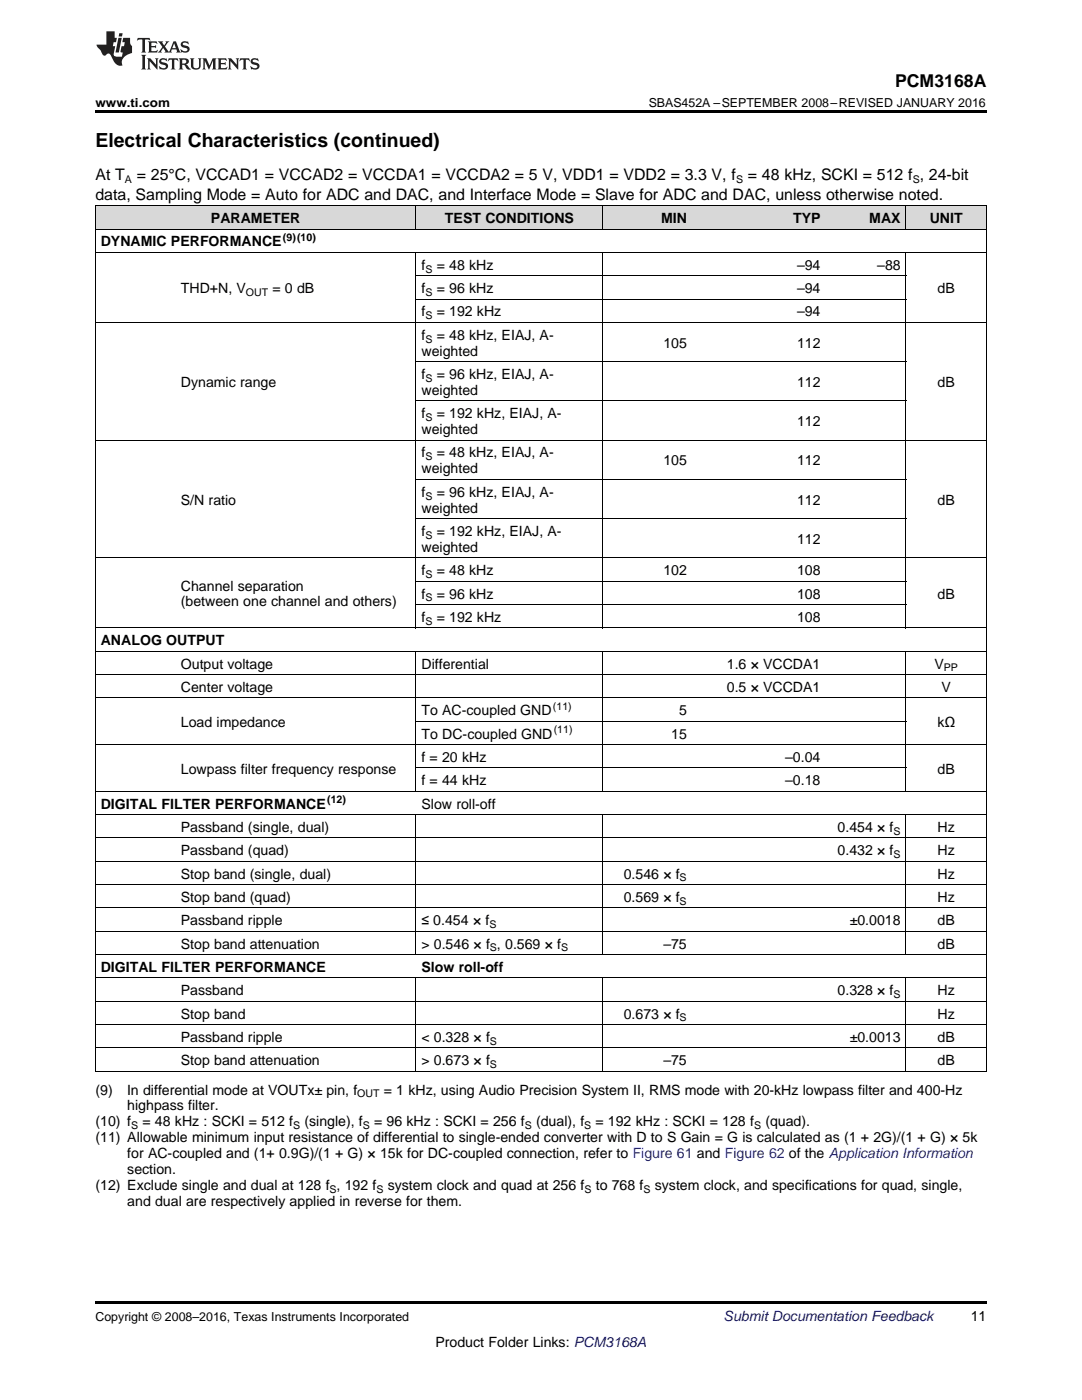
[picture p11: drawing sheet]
<svg xmlns="http://www.w3.org/2000/svg" width="216mm" height="279mm" viewBox="0 0 216 279" stroke-linecap="round" stroke-linejoin="round" font-family="sans-serif">
<defs><g id="words">
<text font-size="3.9" x="19" y="29.3">Electrical Characteristics (continued)</text>
<text font-size="3.5" x="178.6" y="17.3">PCM3168A</text>
<g font-size="3.2">
<text x="19" y="36">At T</text>
<text x="27.3" y="36">= 25°C, VCCAD1 = VCCAD2 = VCCDA1 = VCCDA2 = 5 V, VDD1 = VDD2 = 3.3 V, f</text>
<text x="149.2" y="36">= 48 kHz, SCKI = 512 f , 24-bit</text>
<text x="19" y="39.9">data, Sampling Mode = Auto for ADC and DAC, and Interface Mode = Slave for ADC and DAC, unless otherwise noted.</text>
</g>
<g font-size="2.8">
<text x="42.1" y="44.5">PARAMETER</text>
<text x="88.8" y="44.5">TEST CONDITIONS</text>
<text x="131.9" y="44.5">MIN</text>
<text x="158.3" y="44.5">TYP</text>
<text x="173.5" y="44.5">MAX</text>
<text x="185.5" y="44.5">UNIT</text>
<text x="20.1" y="49.2">DYNAMIC PERFORMANCE</text>
<text x="84.1" y="53.8">f</text>
<text x="87.1" y="53.8">= 48 kHz</text>
<text x="159" y="53.8">–94</text>
<text x="175" y="53.8">–88</text>
<text x="36.1" y="58.5">THD+N, V</text>
<text x="54.4" y="58.5">= 0 dB</text>
<text x="84.1" y="58.5">f</text>
<text x="87.1" y="58.5">= 96 kHz</text>
<text x="159" y="58.5">–94</text>
<text x="187.1" y="58.5">dB</text>
<text x="84.1" y="63.1">f</text>
<text x="87.1" y="63.1">= 192 kHz</text>
<text x="159" y="63.1">–94</text>
<text x="84.1" y="67.8">f</text>
<text x="84.1" y="71">weighted</text>
<text x="87.1" y="67.8">= 48 kHz, EIAJ, A-</text>
<text x="132.4" y="69.4">105</text>
<text x="159" y="69.4">112</text>
<text x="36.1" y="77.2">Dynamic range</text>
<text x="84.1" y="75.6">f</text>
<text x="87.1" y="75.6">= 96 kHz, EIAJ, A-</text>
<text x="159" y="77.2">112</text>
<text x="187.1" y="77.2">dB</text>
<text x="84.1" y="78.8">weighted</text>
<text x="84.1" y="83.5">f</text>
<text x="87.1" y="83.5">= 192 kHz, EIAJ, A-</text>
<text x="84.1" y="86.6">weighted</text>
<text x="159" y="85.1">112</text>
<text x="84.1" y="91.3">f</text>
<text x="84.1" y="94.5">weighted</text>
<text x="87.1" y="91.3">= 48 kHz, EIAJ, A-</text>
<text x="132.4" y="92.9">105</text>
<text x="159" y="92.9">112</text>
<text x="36.1" y="100.7">S/N ratio</text>
<text x="84.1" y="99.1">f</text>
<text x="87.1" y="99.1">= 96 kHz, EIAJ, A-</text>
<text x="159" y="100.7">112</text>
<text x="187.1" y="100.7">dB</text>
<text x="84.1" y="102.3">weighted</text>
<text x="84.1" y="107">f</text>
<text x="87.1" y="107">= 192 kHz, EIAJ, A-</text>
<text x="84.1" y="110.1">weighted</text>
<text x="159" y="108.5">112</text>
<text x="36.1" y="117.9">Channel separation</text>
<text x="84.1" y="114.8">f</text>
<text x="84.1" y="119.5">f</text>
<text x="87.1" y="114.8">= 48 kHz</text>
<text x="87.1" y="119.5">= 96 kHz</text>
<text x="132.4" y="114.8">102</text>
<text x="159" y="114.8">108</text>
<text x="159" y="119.5">108</text>
<text x="187.1" y="119.5">dB</text>
<text x="36.1" y="121">(between one channel and others)</text>
<text x="84.1" y="124.1">f</text>
<text x="87.1" y="124.1">= 192 kHz</text>
<text x="159" y="124.1">108</text>
<text x="20.1" y="128.8">ANALOG OUTPUT</text>
<text x="36.1" y="133.4">Output voltage</text>
<text x="84.1" y="133.4">Differential</text>
<text x="145" y="133.4">1.6 × VCCDA1</text>
<text x="186.5" y="133.4">V</text>
<text x="36.1" y="138.1">Center voltage</text>
<text x="84.1" y="142.7">To AC-coupled GND</text>
<text x="135.5" y="142.7">5</text>
<text x="145" y="138.1">0.5 × VCCDA1</text>
<text x="187.9" y="138.1">V</text>
<text x="36.1" y="145.1">Load impedance</text>
<text x="84.1" y="147.4">To DC-coupled GND</text>
<text x="133.9" y="147.4">15</text>
<text x="187" y="145.1">kΩ</text>
<text x="36.1" y="154.4">Lowpass filter frequency response</text>
<text x="84.1" y="152">f = 20 kHz</text>
<text x="156.7" y="152">–0.04</text>
<text x="187.1" y="154.4">dB</text>
<text x="20.1" y="161.4">DIGITAL FILTER PERFORMANCE</text>
<text x="84.1" y="156.7">f = 44 kHz</text>
<text x="84.1" y="161.4">Slow roll-off</text>
<text x="156.7" y="156.7">–0.18</text>
<text x="36.1" y="166">Passband (single, dual)</text>
<text x="167.1" y="166">0.454 × f</text>
<text x="187.1" y="166">Hz</text>
<text x="36.1" y="170.7">Passband (quad)</text>
<text x="167.1" y="170.7">0.432 × f</text>
<text x="187.1" y="170.7">Hz</text>
<text x="36.1" y="175.3">Stop band (single, dual)</text>
<text x="36.1" y="180">Stop band (quad)</text>
<text x="124.5" y="175.3">0.546 × f</text>
<text x="124.5" y="180">0.569 × f</text>
<text x="187.1" y="175.3">Hz</text>
<text x="187.1" y="180">Hz</text>
<text x="36.1" y="184.6">Passband ripple</text>
<text x="84.1" y="184.6">≤ 0.454 × f</text>
<text x="169.6" y="184.6">±0.0018</text>
<text x="187.1" y="184.6">dB</text>
<text x="36.1" y="189.3">Stop band attenuation</text>
<text x="84.1" y="189.3">&gt; 0.546 × f , 0.569 × f</text>
<text x="132.4" y="189.3">–75</text>
<text x="187.1" y="189.3">dB</text>
<text x="20.1" y="194">DIGITAL FILTER PERFORMANCE</text>
<text x="84.1" y="194">Slow roll-off</text>
<text x="36.1" y="198.6">Passband</text>
<text x="36.1" y="203.3">Stop band</text>
<text x="124.5" y="203.3">0.673 × f</text>
<text x="167.1" y="198.6">0.328 × f</text>
<text x="187.1" y="198.6">Hz</text>
<text x="187.1" y="203.3">Hz</text>
<text x="36.1" y="207.9">Passband ripple</text>
<text x="84.1" y="207.9">&lt; 0.328 × f</text>
<text x="169.6" y="207.9">±0.0013</text>
<text x="187.1" y="207.9">dB</text>
<text x="36.1" y="212.6">Stop band attenuation</text>
<text x="84.1" y="212.6">&gt; 0.673 × f</text>
<text x="132.4" y="212.6">–75</text>
<text x="187.1" y="212.6">dB</text>
<text x="19" y="218.4">(9)</text>
<text x="25.4" y="218.4">In differential mode at VOUTx± pin, f</text>
<text x="25.4" y="221.6">highpass filter.</text>
<text x="76.6" y="218.4">= 1 kHz, using Audio Precision System II, RMS mode with 20-kHz lowpass filter and 400-Hz</text>
<text x="19" y="224.8">(10) f</text>
<text x="19" y="228">(11) Allowable minimum input resistance of differential to single-ended converter with D to S Gain = G is calculated as (1 + 2G)/(1 + G) × 5k</text>
<text x="28.4" y="224.8">= 48 kHz : SCKI = 512 f</text>
<text x="60.7" y="224.8">(single), f</text>
<text x="74.6" y="224.8">= 96 kHz : SCKI = 256 f</text>
<text x="107" y="224.8">(dual), f</text>
<text x="118.8" y="224.8">= 192 kHz : SCKI = 128 f</text>
<text x="152.7" y="224.8">(quad).</text>
<text x="25.4" y="231.1">for AC-coupled and (1+ 0.9G)/(1 + G) × 15k for DC-coupled connection, refer to Figure 61 and Figure 62 of the Application Information</text>
<text x="19" y="237.5">(12) Exclude single and dual at 128 f , 192 f</text>
<text x="25.4" y="234.3">section.</text>
<text x="77.4" y="237.5">system clock and quad at 256 f</text>
<text x="118.9" y="237.5">to 768 f</text>
<text x="130.7" y="237.5">system clock, and specifications for quad, single,</text>
<text x="25.4" y="240.7">and dual are respectively applied in reverse for them.</text>
<text x="193.7" y="263.6">11</text>
<text x="86.9" y="268.9">Product Folder Links: PCM3168A</text>
</g>
<text font-size="2.8" fill="#0000c8" x="144.4" y="263.6">Submit Documentation Feedback</text>
<g font-size="2.5">
<text x="19" y="21.4">www.ti.com</text>
<text x="129.4" y="21.4">SBAS452A –SEPTEMBER 2008–REVISED JANUARY 2016</text>
<text x="19" y="263.6">Copyright © 2008–2016, Texas Instruments Incorporated</text>
</g>
<g font-size="2.1">
<text x="24.9" y="36.6">A</text>
<text x="146.9" y="36.6">S</text>
<text x="182.1" y="36.6">S</text>
<text x="56.5" y="48">(9)(10)</text>
<text x="49.1" y="59.1">OUT</text>
<text x="84.9" y="54.4">S</text>
<text x="84.9" y="59.1">S</text>
<text x="84.9" y="63.7">S</text>
<text x="84.9" y="68.4">S</text>
<text x="84.9" y="76.2">S</text>
<text x="84.9" y="84">S</text>
<text x="84.9" y="91.9">S</text>
<text x="84.9" y="99.7">S</text>
<text x="84.9" y="107.5">S</text>
<text x="84.9" y="115.4">S</text>
<text x="84.9" y="120">S</text>
<text x="84.9" y="124.7">S</text>
<text x="188.3" y="134">PP</text>
<text x="110.3" y="141.6">(11)</text>
<text x="110.5" y="146.3">(11)</text>
<text x="65.3" y="160.2">(12)</text>
<text x="178.3" y="166.6">S</text>
<text x="178.3" y="171.2">S</text>
<text x="135.6" y="175.9">S</text>
<text x="97.6" y="185.2">S</text>
<text x="135.6" y="180.6">S</text>
<text x="97.8" y="189.9">S</text>
<text x="112" y="189.9">S</text>
<text x="135.6" y="203.8">S</text>
<text x="178.3" y="199.2">S</text>
<text x="97.8" y="208.5">S</text>
<text x="97.8" y="213.1">S</text>
<text x="71.3" y="219">OUT</text>
<text x="26.2" y="225.4">S</text>
<text x="58.5" y="225.4">S</text>
<text x="72.4" y="225.4">S</text>
<text x="104.7" y="225.4">S</text>
<text x="116.6" y="225.4">S</text>
<text x="150.5" y="225.4">S</text>
<text x="65.8" y="238.1">S</text>
<text x="75.1" y="238.1">S</text>
<text x="116.6" y="238.1">S</text>
<text x="128.4" y="238.1">S</text>
</g>
</g></defs>
<g fill="#d8d8d8">
<path d="M19 41.1h16v4.7h-16z"/>
<path d="M35 41.1h48v4.7h-48z"/>
<path d="M83 41.1h37.4v4.7h-37.4z"/>
<path d="M120.4 41.1h17.7v4.7h-17.7z"/>
<path d="M138.1 41.1h26.7v4.7h-26.7z"/>
<path d="M164.8 41.1h16v4.7h-16z"/>
<path d="M180.8 41.1h16v4.7h-16z"/>
</g>
<path d="M19 22h177.8v.5h-177.8zM19 259.7h177.8v.5h-177.8z" fill="#000"/>
<g fill="none" stroke="#000" stroke-width=".2">
<path d="M19 41.1h177.8v172.8M19 50.4h177.8M19 45.7h177.8M19.1 41.1v172.8M83 41.1v4.7M83 50.4v75M83 59.7h97.8M83 55.1h97.8M120.3 41.1v4.7M120.3 50.4v75M180.8 41.1v4.7M180.8 50.4v75"/>
<path d="M19 64.4h177.8M83 72.2h97.8M19 87.9h177.8M83 95.7h97.8M83 80h97.8M19 111.4h177.8M83 116h97.8M83 103.5h97.8M19 139.3h177.8M19 134.6h177.8M19 130h177.8M19 125.3h177.8"/>
<path d="M83 130v28M83 120.7h97.8M120.3 130v28M180.8 130v28M19 157.9h177.8M19 148.6h177.8M83 153.3h97.8M83 144h97.8M19 176.5h177.8M19 171.9h177.8M19 167.2h177.8M19 162.6h177.8"/>
<path d="M83 162.6v28M120.3 162.6v28M180.8 162.6v28M19 199.8h177.8M19 195.2h177.8M19 190.5h177.8M19 185.9h177.8M19 181.2h177.8M83 195.2v18.7M120.3 195.2v18.7M180.8 195.2v18.7M19 213.8h177.8"/>
<path d="M19 209.1h177.8M19 204.5h177.8"/>
</g>
<g fill="#231f20">
<path d="M27.5 7.6l-.1 .5 .4-.2h.6v.1v2.1l-.2 .4h1l-.3-.4v-2.1l.1-.1h.5l.5 .2-.2-.5zM29.5 8.3l.2 .3v1.5l-.2 .4h1.8l.2-.6a1.04 1.04 0 0 1-1.3 .2v-.7h.6l.3 .2v-.6l-.3 .2h-.6v-.6l.8-.1 .4 .3-.2-.5zM31.5 8.3l.9 1.1-.9 1.1h.8l-.2-.2 .5-.7 .4 .7-.2 .2h1.5l-.1-.2 .1-.4h.9l.1 .4-.2 .2h1l-.3-.3-.7-1.9h-.5l-.9 2-.8-1 .9-1h-.8l.1 .3-.3 .5-.4-.6 .2-.2zM34.7 8.6l.4 1h-.7zM36.3 8.4a.63 .63 0 0 0-.2 .7 .63 .63 0 0 0 .6 .4l.6 .2 .1 .2a.75 .75 0 0 1-.7 .4 .75 .75 0 0 1-.6-.5l.1 .7 .1-.1a1.11 1.11 0 0 0 1.5-.6 1.13 1.13 0 0 0-1.2-.8l-.1-.4a1.04 1.04 0 0 1 1.2 .2l-.2-.5-.1 .1-.5-.2zM28.2 10.9l.2 .4v2.2l-.2 .4h1l-.3-.4v-2.2l.3-.4zM29.3 11.6l.3 .4v1.5l-.3 .4h.8l-.2-.4v-1.3l1.5 1.7v-1.9l.2-.4h-.7l.2 .4v.9l-1.1-1.3zM32 11.8a.62 .62 0 0 0-.2 .7 .62 .62 0 0 0 .6 .4l.6 .1 .1 .3a.76 .76 0 0 1-.7 .3 .76 .76 0 0 1-.6-.4l.1 .7 .1-.1a1.11 1.11 0 0 0 1.5-.6 1.13 1.13 0 0 0-1.2-.8l-.1-.4a1.04 1.04 0 0 1 1.2 .2l-.2-.6-.1 .1-.5-.1zM33.7 11.6l-.2 .6a.61 .61 0 0 1 .8-.3v1.6l-.2 .4h.9l-.2-.4v-1.6a.63 .63 0 0 1 .8 .3l-.2-.6zM35.6 11.6l.3 .4v1.5l-.3 .4h1l-.2-.2v-.8l.5 .2a.76 .76 0 0 0 1.2 .7l-1-1a.58 .58 0 0 0 .6-.5 .58 .58 0 0 0-.5-.6zM36.4 11.9h.1a.45 .45 0 0 1 .5 .1 .45 .45 0 0 1 .1 .5l-.7 .2zM37.9 11.6l.2 .2a2.17 2.17 0 0 0 .3 1.9 .99 .99 0 0 0 1.6-.6v-1.1l.2-.4h-.7l.2 .2a1.92 1.92 0 0 1-.2 1.8 .6 .6 0 0 1-.9-.5v-1.1l.2-.4zM40.4 11.6l.2 .4v1.5l-.2 .4h.7l-.2-.4v-1.4l.8 1.8 .8-1.8v1.4l-.2 .4h.9l-.2-.4v-1.5l.2-.4h-.8l-.6 1.5-.6-1.5zM43.4 11.6l.2 .4v1.5l-.2 .4h1.8l.2-.6a1.04 1.04 0 0 1-1.3 .1v-.6h.5l.4 .2v-.6l-.4 .2h-.5v-.7h.8l.3 .3-.1-.6zM45.5 11.6l.2 .4v1.5l-.2 .4h.7l-.2-.4v-1.3l1.5 1.7v-1.9l.2-.4h-.7l.2 .4v.9l-1.1-1.3zM47.9 11.6l-.1 .6a.61 .61 0 0 1 .8-.3v1.6l-.3 .4h1l-.3-.4 .1-1.6a.63 .63 0 0 1 .7 .3l-.1-.6zM50.2 11.8a.62 .62 0 0 0-.2 .7 .62 .62 0 0 0 .6 .4l.6 .1 .2 .3a.76 .76 0 0 1-.8 .3 .76 .76 0 0 1-.6-.4l.1 .7 .2-.1a1.11 1.11 0 0 0 1.5-.6 1.13 1.13 0 0 0-1.3-.8l-.1-.4a1.04 1.04 0 0 1 1.2 .2l-.1-.6-.2 .1-.5-.1z"/>
<path d="M21.2 6.3v2.6h-1.9l.1 .4 .7 .9a.91 .91 0 0 0 1 .8 .56 .56 0 0 1 .5-.3 .56 .56 0 0 1 .5 .3l.4 .8a1.53 1.53 0 0 0 1.9 1.2 1.54 1.54 0 0 1 1-2.1l.9-.3v-1.4a1.52 1.52 0 0 1-.3-1.6h-1.4l-.2 .8h.5l-.2 .8h-.4l-.2 1v.2l.4 .1-.2 .8a1.93 1.93 0 0 1-1.6-.3l.3-1.8h-.5l.2-.8h.4l.2-.8h-.4v-1.3zM23.6 7.6l-.6 2.9h.7l.6-2.9zM23.8 6.6l-.1 .7h.6l.2-.7z"/>
</g>
<use href="#words"/>
</svg>
